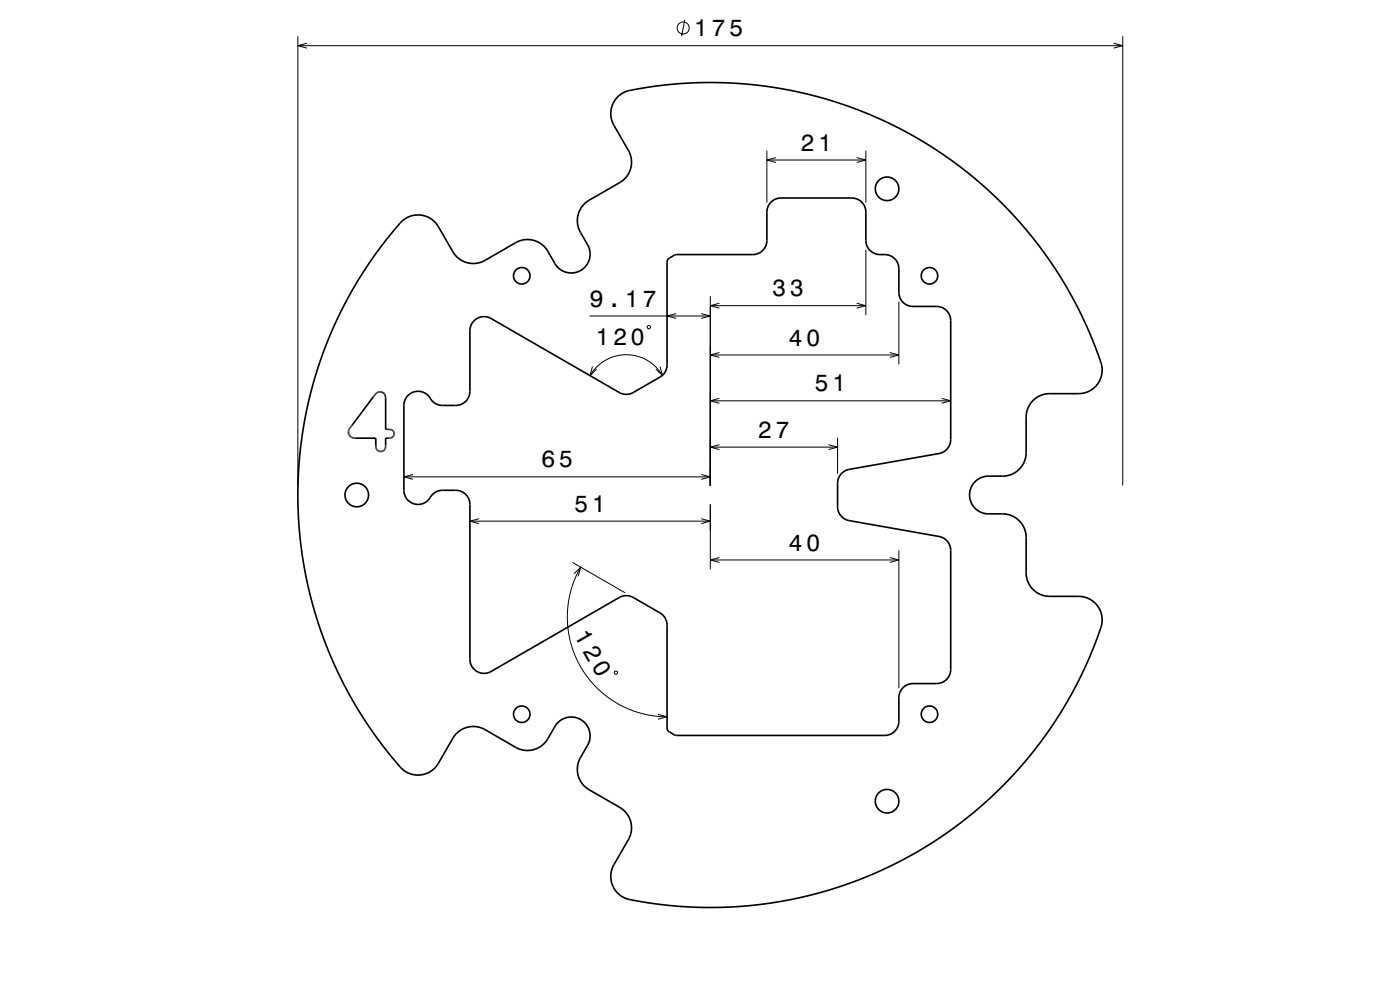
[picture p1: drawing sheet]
<svg xmlns="http://www.w3.org/2000/svg" width="297mm" height="210mm" viewBox="0 0 297 210" stroke-linecap="round" stroke-linejoin="round" font-family="sans-serif">
<defs><g id="words">
<text font-size="5.1" x="121.7" y="134.8" transform="rotate(60 121.7 134.8)">120</text>
<g font-size="5">
<text x="147.2" y="7.7">175</text>
<text x="169.8" y="31.9">21</text>
<text x="125.1" y="65">9.17</text>
<text x="163.8" y="62.8">33</text>
<text x="126.3" y="73.2">120</text>
<text x="167.3" y="73.3">40</text>
<text x="172.8" y="83">51</text>
<text x="160.8" y="92.8">27</text>
<text x="114.8" y="99.2">65</text>
<text x="121.8" y="108.6">51</text>
<text x="167.3" y="116.8">40</text>
</g>
</g></defs>
<g fill="none" stroke="#000" stroke-width=".21">
<path d="M63.2 7.7v95.3M63.2 9.7h175M65.1 9.2l-1.9 .5 1.9 .5M145.3 4.2l-.7 3.5M236.3 9.2l1.9 .5-1.9 .5M238.2 7.7v95.3M162.7 31.9v11.1M162.7 33.9h21M164.6 33.4l-1.9 .5 1.9 .6M181.8 33.4l1.9 .5-1.9 .6M183.7 31.9v11.1M183.7 53v13.8"/>
<path d="M125.1 67h25.6M125.2 79.7a8.9 8.9 0 0 1 15.3 0M125.7 77.7l-.5 2 1.4-1.4M137.3 69.3l.5-.3 .2 .5-.5 .2zM140 77.7l.5 2-1.4-1.4M143.4 66.5l-1.9 .5 1.9 .5M148.8 66.5l1.9 .5-1.9 .5M150.7 62.8v40.2M150.7 75.3h40M150.7 64.8h33M152.6 74.8l-1.9 .5 1.9 .5M152.6 64.3l-1.9 .5 1.9 .6"/>
<path d="M181.8 64.3l1.9 .5-1.9 .6M188.8 74.8l1.9 .5-1.9 .5M190.7 64v13.3M150.7 85h51M150.7 94.8h27M152.6 84.5l-1.9 .5 1.9 .5M152.6 94.3l-1.9 .5 1.9 .6M175.8 94.3l1.9 .5-1.9 .6M177.7 92.8v7.7M199.8 84.5l1.9 .5-1.9 .5M85.7 101.2h65M87.6 100.6l-1.9 .6 1.9 .5"/>
<path d="M99.7 110.5h51M101.6 110l-1.9 .5 1.9 .6M121.5 119.3l11.1 6.5M148.8 100.6l1.9 .6-1.9 .5M148.8 110l1.9 .5-1.9 .6M150.7 107v13.8M150.7 118.8h40M152.6 118.3l-1.9 .5 1.9 .5M188.8 118.3l1.9 .5-1.9 .5M190.7 116.8v29.2M121.8 121.7l1.4-1.4-.5 1.9M123.2 120.3l-1.3 2.7-.9 2.6-.5 2.7-.1 2.8 .1 2.4 .6 3 .9 2.6 1.2 2.4 1.7 2.5 1.7 1.9 2.3 1.9 2 1.4 2.5 1.2 2.6 .9 2.7 .6 2.8 .1"/>
<path d="M130.4 142.4h.5v.5l-.5 .1zM139.6 151.5l1.9 .5-1.9 .6"/>
<circle cx="144.9" cy="5.9" r="1.28"/>
</g>
<g fill="none" stroke="#000" stroke-width=".35">
<path d="M85.1 47.1a5 5 0 0 1 7.9 1l3.2 5.5a5 5 0 0 0 6.7 1.6l6.6-3.8a5 5 0 0 1 6.7 1.9l1.7 2.8a4 4 0 0 0 5.4 1.2 4 4 0 0 0 1.4-5.4l-1.6-2.7a5 5 0 0 1 1.9-6.7l6.7-3.9a5 5 0 0 0 1.6-6.7l-3.2-5.5a5.1 5.1 0 0 1 4.5-7.4l7.9-1.1 7.3-.4 7.5 .2 7.7 1 7.8 1.6 7.4 2.3 7.1 3 7.2 3.6 6.3 4.1 5.9 4.5 5.4 4.9 5.6 6 4.7 6.2 3.9 6.1 3.4 6.4 3.2 7.6a6.7 6.7 0 0 1 .6 5.3 5 5 0 0 1-4.7 3.2h-6.4a5 5 0 0 0-4.7 5v7.6a5 5 0 0 1-5 4.9h-3.3a4 4 0 0 0-3.7 4.1 4 4 0 0 0 4 3.9h3.1a5 5 0 0 1 4.9 5v7.8a5 5 0 0 0 5 4.7h6.4a5.1 5.1 0 0 1 4.1 7.6l-2.8 6.9-3.5 7-3.9 6.3-4.8 6.4-5.2 5.8-5.9 5.4-6.4 4.9-5.8 3.7-6.7 3.5-7.3 3.1-6.9 2.3-7.8 1.7-7.5 1-7.5 .4-7.2-.3-8.4-1a7 7 0 0 1-4.8-2 5 5 0 0 1-.6-5.8l3.2-5.5a5 5 0 0 0-1.9-6.6l-6.6-3.8a5 5 0 0 1-1.7-6.8l1.6-2.8a4 4 0 0 0-1.7-5.3 4 4 0 0 0-5.4 1.5l-1.5 2.7a5 5 0 0 1-6.8 1.7l-6.7-3.8a5 5 0 0 0-6.6 1.9l-3.2 5.5a5.1 5.1 0 0 1-8.7-.2l-4.6-5.9-4.4-6.7-3.7-7-3-7.2-2.2-7.1-1.7-7.6-1.1-7.4-.3-8.5 .4-8 1.1-7.7 1.8-7.5 2.6-7.8 3.1-7.1 3.6-6.6 4.1-6.3zM100.5 68.1a2.99 2.99 0 0 1 3.7-.5l27.4 15.8a2.99 2.99 0 0 0 2.8-.1l5.8-3.4a3 3 0 0 0 1.3-2.5v-21.9l.3-.6 1.3-.8 .4-.1h16.4a3 3 0 0 0 2.8-3v-6.2a3 3 0 0 1 3-2.8h15.2a2.99 2.99 0 0 1 2.8 3v6.3a3 3 0 0 0 3 2.7h1.2a3 3 0 0 1 2.8 3v5.3a3 3 0 0 0 3 2.7h5.2a3 3 0 0 1 2.8 3v25.4a3 3 0 0 1-2.5 2.8l-19.3 3.4a2.99 2.99 0 0 0-2.2 2.9v5.2a3 3 0 0 0 2.5 2.7l19.2 3.4a3 3 0 0 1 2.3 3v25.4a3 3 0 0 1-3 2.8h-5.3a3 3 0 0 0-2.7 3v5.2a3 3 0 0 1-3 2.8h-44.2l-.5-.1-1.2-.8-.3-.7v-22a3 3 0 0 0-1.5-2.4l-5.9-3.4a3 3 0 0 0-2.7 .1l-27.2 15.8a3 3 0 0 1-4.5-2.7v-33a3 3 0 0 0-3-2.8h-3.1a3.4 3.4 0 0 0-2.7 2 3 3 0 0 1-3.3 .8 3 3 0 0 1-1.9-2.8v-18.1a3.1 3.1 0 0 1 2.5-2.9 3.1 3.1 0 0 1 3.4 1.9 3 3 0 0 0 2.3 1.1h3a3 3 0 0 0 2.8-3v-12.9a2.99 2.99 0 0 1 .8-2zM73.9 91.6h.1M74 91.3v.1M74 91.2l-.1 .4M74 91.2h.1M74.1 91.1h-.1M74.2 90.9h.1M74.4 90.7l4.9-6.7a1.28 1.28 0 0 1 1.5-.8 1.28 1.28 0 0 1 1 1.4v6.5h.5a.99 .99 0 0 1 1.3 .9 .99 .99 0 0 1-1.3 .9h-.5v1.6a1.06 1.06 0 0 1-1 1.3 1.06 1.06 0 0 1-1.1-1.2v-1.7h-4.2a1.34 1.34 0 0 1-1.6-1.3M74.4 90.6l-.4 .6M74.5 90.5h.1M74.6 90.3h.1"/>
<circle cx="110.7" cy="58.5" r="1.75"/>
<circle cx="188.2" cy="40" r="2.5"/>
<circle cx="197.2" cy="58.5" r="1.75"/>
<circle cx="75.7" cy="105" r="2.5"/>
<circle cx="110.7" cy="151.5" r="1.75"/>
<circle cx="197.2" cy="151.5" r="1.75"/>
<circle cx="188.2" cy="170" r="2.5"/>
</g>
<use href="#words"/>
</svg>
